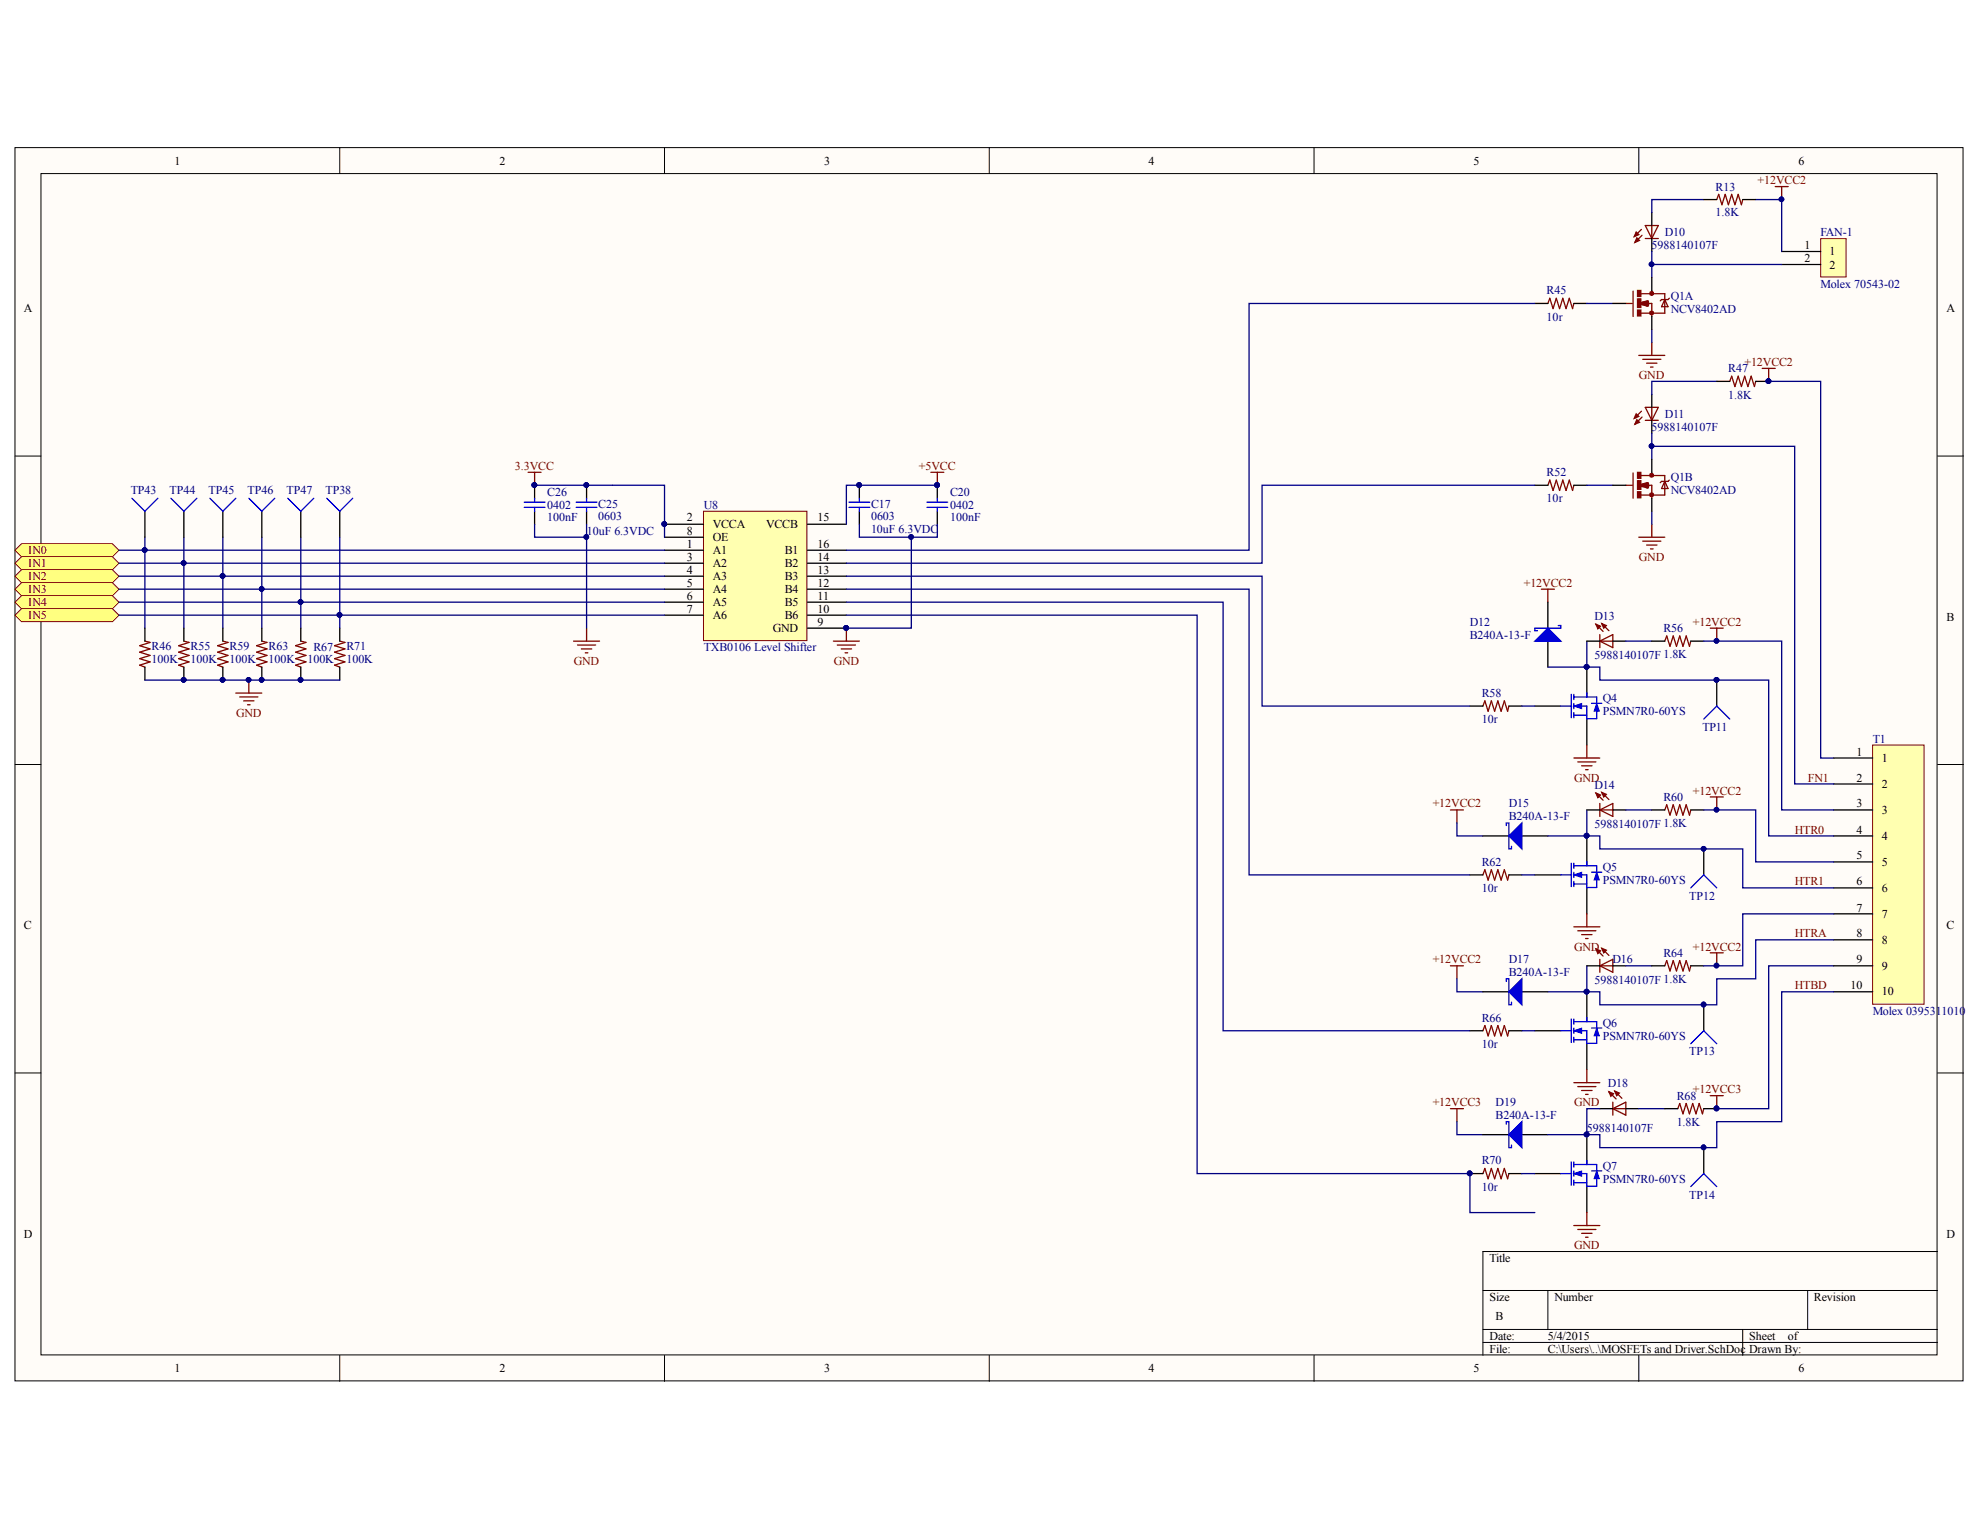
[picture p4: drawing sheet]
<svg xmlns="http://www.w3.org/2000/svg" width="279mm" height="216mm" viewBox="0 0 279 216" stroke-linecap="round" stroke-linejoin="round" font-family="sans-serif">
<defs><g id="words">
<g font-size="1.7">
<text x="24.6" y="23.3">1</text>
<text x="70.5" y="23.3">2</text>
<text x="116.3" y="23.3">3</text>
<text x="162.1" y="23.3">4</text>
<text x="207.9" y="23.3">5</text>
<text x="253.8" y="23.3">6</text>
<text x="254.6" y="35.1">1</text>
<text x="254.6" y="37">2</text>
<text x="258.2" y="36">1</text>
<text x="258.2" y="37.9">2</text>
<text x="3.4" y="44.1">A</text>
<text x="274.7" y="44.1">A</text>
<text x="96.9" y="77.3">1</text>
<text x="96.9" y="73.6">2</text>
<text x="96.9" y="75.4">8</text>
<text x="100.6" y="74.5">VCCA</text>
<text x="100.6" y="76.4">OE</text>
<text x="108.1" y="74.5">VCCB</text>
<text x="115.4" y="73.6">15</text>
<text x="115.4" y="77.3">16</text>
<text x="96.9" y="79.2">3</text>
<text x="96.9" y="80.9">4</text>
<text x="96.9" y="82.8">5</text>
<text x="100.6" y="78.2">A1</text>
<text x="100.6" y="80">A2</text>
<text x="100.6" y="81.9">A3</text>
<text x="100.6" y="83.7">A4</text>
<text x="110.7" y="83.7">B4</text>
<text x="110.7" y="81.9">B3</text>
<text x="110.7" y="80">B2</text>
<text x="110.7" y="78.2">B1</text>
<text x="115.4" y="82.8">12</text>
<text x="115.4" y="80.9">13</text>
<text x="115.4" y="79.2">14</text>
<text x="3.4" y="87.6">BIN5</text>
<text x="96.9" y="84.7">6</text>
<text x="96.9" y="86.4">7</text>
<text x="100.6" y="85.5">A5</text>
<text x="100.6" y="87.4">A6</text>
<text x="109" y="89.2">GND</text>
<text x="110.7" y="87.4">B6</text>
<text x="110.7" y="85.5">B5</text>
<text x="115.4" y="88.3">9</text>
<text x="115.4" y="86.4">10</text>
<text x="115.4" y="84.7">11</text>
<text x="274.7" y="87.6">B</text>
<text x="262" y="106.6">1</text>
<text x="265.5" y="107.5">1</text>
<text x="262" y="110.3">2</text>
<text x="262" y="113.9">3</text>
<text x="265.5" y="111.2">2</text>
<text x="262" y="117.6">4</text>
<text x="265.5" y="114.8">3</text>
<text x="265.5" y="118.5">4</text>
<text x="262" y="121.3">5</text>
<text x="262" y="124.9">6</text>
<text x="265.5" y="122.2">5</text>
<text x="265.5" y="125.8">6</text>
<text x="3.4" y="131.1">C</text>
<text x="262" y="128.6">7</text>
<text x="265.5" y="129.5">7</text>
<text x="274.7" y="131.1">C</text>
<text x="262" y="132.3">8</text>
<text x="262" y="135.9">9</text>
<text x="265.5" y="133.2">8</text>
<text x="265.5" y="136.8">9</text>
<text x="261.1" y="139.6">10</text>
<text x="265.5" y="140.5">10</text>
<text x="3.4" y="174.6">D</text>
<text x="210.2" y="178.1">Title</text>
<text x="274.7" y="174.6">D</text>
<text x="210.2" y="183.6">Size</text>
<text x="219.3" y="183.6">Number</text>
<text x="256" y="183.6">Revision</text>
<text x="210.2" y="189.1">Date:</text>
<text x="210.2" y="190.9">File:</text>
<text x="211.1" y="186.3">B</text>
<text x="218.4" y="189.1">5/4/2015</text>
<text x="218.4" y="190.9">C:\Users\..\MOSFETs and Driver.SchDoc</text>
<text x="246.8" y="189.1">Sheet</text>
<text x="246.8" y="190.9">Drawn By:</text>
<text x="252.3" y="189.1">of</text>
<text x="24.6" y="193.7">1</text>
<text x="70.5" y="193.7">2</text>
<text x="116.3" y="193.7">3</text>
<text x="162.1" y="193.7">4</text>
<text x="207.9" y="193.7">5</text>
<text x="253.8" y="193.7">6</text>
</g>
<g font-size="1.7" fill="#000080">
<text x="242.1" y="26.9">R13</text>
<text x="233" y="35.1">5988140107F</text>
<text x="234.9" y="33.3">D10</text>
<text x="242.1" y="30.5">1.8K</text>
<text x="256.9" y="33.3">FAN-1</text>
<text x="218.2" y="41.5">R45</text>
<text x="256.9" y="40.6">Molex 70543-02</text>
<text x="218.2" y="45.2">10r</text>
<text x="235.8" y="42.3">Q1A</text>
<text x="235.8" y="44.1">NCV8402AD</text>
<text x="243.9" y="52.5">R47</text>
<text x="234.9" y="58.9">D11</text>
<text x="243.9" y="56.2">1.8K</text>
<text x="233" y="60.8">5988140107F</text>
<text x="18.4" y="69.8">TP43</text>
<text x="23.9" y="69.8">TP44</text>
<text x="29.4" y="69.8">TP45</text>
<text x="34.9" y="69.8">TP46</text>
<text x="40.4" y="69.8">TP47</text>
<text x="45.9" y="69.8">TP38</text>
<text x="77.2" y="71.8">0402</text>
<text x="77.2" y="69.9">C26</text>
<text x="84.4" y="71.6">C25</text>
<text x="99.3" y="71.8">U8</text>
<text x="122.9" y="71.6">C17</text>
<text x="134.1" y="71.8">0402</text>
<text x="134.1" y="69.9">C20</text>
<text x="218.2" y="67.2">R52</text>
<text x="218.2" y="70.9">10r</text>
<text x="235.8" y="67.9">Q1B</text>
<text x="235.8" y="69.8">NCV8402AD</text>
<text x="77.2" y="73.6">100nF</text>
<text x="82.8" y="75.4">10uF 6.3VDC</text>
<text x="84.4" y="73.4">0603</text>
<text x="122.9" y="75.3">10uF 6.3VDC</text>
<text x="122.9" y="73.4">0603</text>
<text x="134.1" y="73.6">100nF</text>
<text x="207.4" y="88.3">D12</text>
<text x="225" y="87.4">D13</text>
<text x="234.7" y="89.2">R56</text>
<text x="21.4" y="93.6">100K</text>
<text x="21.4" y="91.8">R46</text>
<text x="26.9" y="93.6">100K</text>
<text x="26.9" y="91.8">R55</text>
<text x="32.4" y="93.6">100K</text>
<text x="32.4" y="91.8">R59</text>
<text x="37.9" y="93.6">100K</text>
<text x="37.9" y="91.8">R63</text>
<text x="43.4" y="93.6">100K</text>
<text x="44.2" y="91.9">R67</text>
<text x="48.9" y="93.6">100K</text>
<text x="48.9" y="91.8">R71</text>
<text x="99.3" y="91.9">TXB0106 Level Shifter</text>
<text x="207.4" y="90.2">B240A-13-F</text>
<text x="225" y="93">5988140107F 1.8K</text>
<text x="209.1" y="98.4">R58</text>
<text x="209.1" y="102">10r</text>
<text x="226.2" y="99.1">Q4</text>
<text x="226.2" y="100.9">PSMN7R0-60YS</text>
<text x="240.2" y="103.1">TP11</text>
<text x="264.3" y="104.8">T1</text>
<text x="212.9" y="113.9">D15</text>
<text x="225" y="111.3">D14</text>
<text x="234.7" y="113">R60</text>
<text x="212.9" y="115.8">B240A-13-F</text>
<text x="225" y="116.9">5988140107F 1.8K</text>
<text x="209.1" y="122.2">R62</text>
<text x="209.1" y="125.8">10r</text>
<text x="226.2" y="122.9">Q5</text>
<text x="226.2" y="124.7">PSMN7R0-60YS</text>
<text x="238.4" y="126.9">TP12</text>
<text x="212.9" y="135.9">D17</text>
<text x="212.9" y="137.8">B240A-13-F</text>
<text x="227.5" y="135.9">D16</text>
<text x="234.7" y="135">R64</text>
<text x="225" y="138.9">5988140107F 1.8K</text>
<text x="264.3" y="143.3">Molex 0395311010</text>
<text x="209.1" y="144.2">R66</text>
<text x="209.1" y="147.8">10r</text>
<text x="226.2" y="144.9">Q6</text>
<text x="226.2" y="146.7">PSMN7R0-60YS</text>
<text x="238.4" y="148.9">TP13</text>
<text x="226.9" y="153.4">D18</text>
<text x="236.6" y="155.2">R68</text>
<text x="211.1" y="156.1">D19</text>
<text x="211.1" y="157.9">B240A-13-F</text>
<text x="223.9" y="159.8">5988140107F</text>
<text x="236.6" y="158.8">1.8K</text>
<text x="209.1" y="164.3">R70</text>
<text x="226.2" y="165.1">Q7</text>
<text x="226.2" y="166.9">PSMN7R0-60YS</text>
<text x="209.1" y="168">10r</text>
<text x="238.4" y="169.1">TP14</text>
</g>
<g font-size="1.7" fill="#800000">
<text x="248" y="26">+12VCC2</text>
<text x="231.3" y="53.4">GND</text>
<text x="246.2" y="51.6">+12VCC2</text>
<text x="72.7" y="66.3">3.3VCC</text>
<text x="129.7" y="66.3">+5VCC</text>
<text x="4" y="78.2">IN0</text>
<text x="4" y="80">IN1</text>
<text x="4" y="81.9">IN2</text>
<text x="4" y="83.7">IN3</text>
<text x="215" y="82.8">+12VCC2</text>
<text x="231.3" y="79.2">GND</text>
<text x="4" y="85.5">IN4</text>
<text x="238.9" y="88.3">+12VCC2</text>
<text x="81" y="93.8">GND</text>
<text x="117.7" y="93.8">GND</text>
<text x="33.3" y="101.1">GND</text>
<text x="202.2" y="113.9">+12VCC2</text>
<text x="222.1" y="110.3">GND</text>
<text x="238.9" y="112.1">+12VCC2</text>
<text x="255.1" y="110.3">FN1</text>
<text x="253.3" y="117.6">HTR0</text>
<text x="253.3" y="124.9">HTR1</text>
<text x="202.2" y="135.9">+12VCC2</text>
<text x="222.1" y="134.1">GND</text>
<text x="238.9" y="134.1">+12VCC2</text>
<text x="253.3" y="132.3">HTRA</text>
<text x="253.3" y="139.6">HTBD</text>
<text x="238.9" y="154.3">+12VCC3</text>
<text x="202.2" y="156.1">+12VCC3</text>
<text x="222.1" y="156.1">GND</text>
<text x="222.1" y="176.2">GND</text>
</g>
</g></defs>
<g fill="#fffcf8" stroke="#000" stroke-width=".14">
<path d="M2.1 20.8h274.9v174.1h-274.9z"/>
<path d="M5.8 24.5h267.5v166.7h-267.5z"/>
</g>
<g fill="none" stroke="#000" stroke-width=".14">
<path d="M47.9 20.8v3.7M93.8 20.8v3.7M139.6 20.8v3.7M185.4 20.8v3.7M231.3 20.8v3.7M2.1 64.4h3.7M273.4 64.4h3.7M2.1 107.9h3.7M273.4 107.9h3.7M2.1 151.4h3.7M273.4 151.4h3.7M273.4 176.6h-64.1v14.7"/>
<path d="M47.9 191.3v3.6M93.8 191.3v3.6M139.6 191.3v3.6M185.4 191.3v3.6M209.3 182.1h64.1M209.3 187.6h64.1M209.3 189.4h64.1M218.4 182.1v5.5M231.3 191.3v3.6M245.9 187.6v3.7M255.1 182.1v5.5"/>
</g>
<path d="M223.9 118v3.6M216.6 123.5h3.7M223.9 125.3v3.7M223.9 140v3.6M216.6 145.4h3.7M223.9 147.3v3.6M216.6 165.6h3.7M223.9 160.1v3.7M223.9 167.4v3.7" fill="none" stroke="#000" stroke-width=".18"/>
<g fill="#000080" stroke="#000080" stroke-width=".14">
<circle cx="223.9" cy="117.9" r=".33"/>
<circle cx="242.2" cy="114.3" r=".33"/>
<circle cx="223.9" cy="139.9" r=".33"/>
<circle cx="242.2" cy="136.3" r=".33"/>
<circle cx="223.9" cy="160.1" r=".33"/>
<circle cx="242.2" cy="90.4" r=".33"/>
</g>
<g fill="none" stroke="#00f" stroke-width=".18">
<path d="M220.3 123.5h1.4M221.7 121.8v3.3M222.1 122.2h3.2M222.1 123.5h1.8v1.8M222.1 124.7h1.8M222.1 121.8v.7M222.1 123.1v.7M222.1 124.4v.7M223.9 121.6v.6M224.6 123.1h1.4M225.3 122.2v.9M225.3 123.4v1.8h-1.3"/>
<path d="M220.3 145.4h1.4M221.7 143.8v3.3M222.1 145.4h1.8v1.9M222.1 143.8v.7M222.1 145.1v.7M222.1 146.4v.7M222.1 144.2h3.2v.9M222.1 146.7h1.8M223.9 143.6v.6M224.6 145.1h1.4M225.3 145.4v1.8h-1.3M220.3 165.6h1.4"/>
<path d="M221.7 164v3.3M222.1 165.6h1.8v1.8M222.1 164v.7M222.1 165.2v.8M222.1 166.5v.8M222.1 164.3h3.2M222.1 166.9h1.8M223.9 163.8v.5M224.6 165.2h1.4M225.3 164.3v.9M225.3 165.6v1.8h-1.3"/>
</g>
<g fill="#00f" stroke="#00f" stroke-width=".14">
<path d="M222.1 123.5l1.1-.4v.7z"/>
<path d="M225.3 123.1l.4 1.1h-.8z"/>
<path d="M222.1 145.4l1.1-.3v.7z"/>
<path d="M225.3 145.1l.4 1.1h-.8z"/>
<path d="M222.1 165.6l1.1-.4v.8z"/>
<path d="M225.3 165.2l.4 1.1h-.8z"/>
</g>
<g fill="none" stroke="#800000" stroke-width=".18">
<path d="M231.3 50.2h3.6M231.8 50.7h2.6M232.4 51.3h1.4M232.9 51.8h.4M233.1 48.3v1.9M217.5 83.1h1.8M218.4 83.1v1.9M241.3 88.6h1.9M242.3 88.6v1.9M204.7 114.3h1.8M205.6 114.3v1.8M241.3 112.5h1.9"/>
<path d="M242.3 112.5v1.8M204.7 136.3h1.8M205.6 136.3v1.8M222.1 130.8h3.7M222.6 131.3h2.6M223.2 131.9h1.5M223.7 132.4h.4M223.9 129v1.8M241.3 134.5h1.9M242.3 134.5v1.8M222.1 152.8h3.7M222.6 153.3h2.6"/>
<path d="M223.2 153.9h1.5M223.7 154.4h.4M223.9 150.9v1.9M222.1 172.9h3.7M222.6 173.5h2.6M223.2 174h1.5M223.7 174.6h.4M223.9 171.1v1.8"/>
</g>
<path d="M223.9 114.3v3.7M223.9 136.3v3.7" fill="none" stroke="#000080" stroke-width=".18"/>
<path d="M256.9 33.7h3.6v5.4h-3.6z" fill="#ffffb0" stroke="#800000" stroke-width=".14"/>
<path d="M251.4 35.5h5.5M251.4 37.3h5.5M216.6 99.6h3.7M218.4 85v3.6M218.4 90.5v3.6M223.9 94.1v3.7M223.9 101.5v3.6" fill="none" stroke="#000" stroke-width=".18"/>
<g fill="none" stroke="#800000" stroke-width=".18">
<path d="M250.5 26.3h1.8M251.4 26.3v1.9M248.7 52h1.8M249.6 52v1.8M74.5 66.6h1.9M75.4 66.6v1.9M231.3 75.8h3.6M231.8 76.4h2.6M232.4 76.9h1.4M232.9 77.5h.4M233.1 74v1.8M80.9 90.5h3.7"/>
<path d="M81.5 91h2.6M82 91.6h1.5M82.6 92.1h.4M82.8 88.6v1.9M117.6 90.5h3.7M118.2 91h2.5M118.7 91.6h1.5M119.3 92.1h.3M119.4 88.6v1.9M222.1 107h3.7M222.6 107.5h2.6M223.2 108.1h1.5"/>
<path d="M223.7 108.6h.4M223.9 105.1v1.9M204.7 156.4h1.8M205.6 156.4v1.9"/>
</g>
<g fill="#000080" stroke="#000080" stroke-width=".14">
<circle cx="251.4" cy="28.1" r=".33"/>
<circle cx="223.9" cy="94.1" r=".33"/>
<circle cx="249.5" cy="53.8" r=".33"/>
<circle cx="119.4" cy="88.6" r=".33"/>
<circle cx="75.4" cy="68.4" r=".33"/>
</g>
<path d="M219.9 88.3h.4v.3h-3.7v.4h.4M220.3 99.6h1.4M221.7 98v3.3M222.1 98.4h3.2v.8M222.1 99.6h1.8v1.9M222.1 98v.7M222.1 99.3v.7M223.9 97.8v.6M224.6 99.2h1.4M225.3 99.6v1.8h-1.3M222.1 100.9h1.8M222.1 100.5v.8" fill="none" stroke="#00f" stroke-width=".18"/>
<g fill="#00f" stroke="#00f" stroke-width=".14">
<path d="M222.1 99.6l1.1-.3v.7z"/>
<path d="M225.3 99.2l.4 1.1h-.8z"/>
</g>
<path d="M216.6 90.5l1.8-1.9 1.9 1.9z" fill="#00f" stroke="#00f" stroke-width=".18"/>
<path d="M247.8 28.2h3.6v7.3M249.6 53.8h7.3v53.2h1.8M223.9 90.5v3.6M205.6 116.1v1.9h3.7M205.6 138.1v1.9h3.7M205.6 158.3v1.8h3.7" fill="none" stroke="#000080" stroke-width=".18"/>
<g fill="#ffff80" stroke="#800000" stroke-width=".14">
<path d="M2.1 77.6l.9-.9h12.9l.9 .9-.9 1h-12.9z" fill-rule="evenodd"/>
<path d="M2.1 79.5l.9-.9h12.9l.9 .9-.9 .9h-12.9z" fill-rule="evenodd"/>
<path d="M2.1 81.3l.9-.9h12.9l.9 .9-.9 .9h-12.9z" fill-rule="evenodd"/>
<path d="M2.1 83.1l.9-.9h12.9l.9 .9-.9 1h-12.9z" fill-rule="evenodd"/>
<path d="M2.1 85l.9-.9h12.9l.9 .9-.9 .9h-12.9z" fill-rule="evenodd"/>
<path d="M2.1 86.8l.9-.9h12.9l.9 .9-.9 .9h-12.9z" fill-rule="evenodd"/>
</g>
<path d="M20.4 75.8v1.8M25.9 75.8v3.7M31.4 75.8v5.5M36.9 75.8v7.3M42.4 75.8v9.2M47.9 75.8v11M258.7 136.3h-9.1v20.1h-7.3" fill="none" stroke="#000080" stroke-width=".18"/>
<g fill="#000080" stroke="#000080" stroke-width=".14">
<circle cx="242.2" cy="156.4" r=".33"/>
<circle cx="20.4" cy="77.6" r=".33"/>
<circle cx="25.9" cy="79.4" r=".33"/>
<circle cx="31.4" cy="81.3" r=".33"/>
<circle cx="36.9" cy="83.1" r=".33"/>
<circle cx="42.4" cy="84.9" r=".33"/>
<circle cx="47.9" cy="86.8" r=".33"/>
</g>
<path d="M20.4 72.1v3.7M25.9 72.1v3.7M31.4 72.1v3.7M36.9 72.1v3.7M42.4 72.1v3.7M47.9 72.1v3.7M209.3 118h3.6M214.8 118h3.6M209.3 140h3.6M214.8 140h3.6M209.3 160.1h3.6M214.8 160.1h3.6" fill="none" stroke="#000" stroke-width=".18"/>
<g fill="#00f" stroke="#00f" stroke-width=".18">
<path d="M212.9 118l1.9-1.9v3.7z"/>
<path d="M212.9 140l1.9-1.9v3.7z"/>
<path d="M212.9 160.1l1.9-1.8v3.6z"/>
</g>
<path d="M18.6 70.3l1.8 1.8 1.9-1.8M24.1 70.3l1.8 1.8 1.9-1.8M29.6 70.3l1.8 1.8 1.9-1.8M35.1 70.3l1.8 1.8 1.9-1.8M40.6 70.3l1.8 1.8 1.9-1.8M46.1 70.3l1.8 1.8 1.9-1.8M212.6 116.5v-.4h.3v3.7h.4v-.4M212.6 138.5v-.4h.3v3.7h.4v-.4M212.6 158.6v-.3h.3v3.6h.4v-.3" fill="none" stroke="#00f" stroke-width=".18"/>
<path d="M241.3 154.6h1.9M242.3 154.6v1.8" fill="none" stroke="#800000" stroke-width=".18"/>
<path d="M99.3 72.1h14.6v18.3h-14.6z" fill="#ffffb0" stroke="#800000" stroke-width=".14"/>
<g fill="none" stroke="#000" stroke-width=".18">
<path d="M93.8 77.6h5.5M93.8 74h5.5M93.8 79.5h5.5M93.8 75.8h5.5M113.9 77.6h5.5M113.9 74h5.5M113.9 79.5h5.5M93.8 81.3h5.5M93.8 83.1h5.5M93.8 85h5.5M93.8 86.8h5.5M113.9 81.3h5.5"/>
<path d="M113.9 83.1h5.5M113.9 85h5.5M113.9 86.8h5.5M113.9 88.6h5.5M242.3 96v3.6M240.4 119.8v3.7M240.4 141.8v3.6M240.4 161.9v3.7"/>
</g>
<g fill="#000080" stroke="#000080" stroke-width=".14">
<circle cx="93.7" cy="73.9" r=".33"/>
<circle cx="119.4" cy="88.6" r=".33"/>
<circle cx="75.4" cy="68.4" r=".33"/>
<circle cx="82.7" cy="68.4" r=".33"/>
<circle cx="82.7" cy="75.8" r=".33"/>
<circle cx="128.6" cy="75.8" r=".33"/>
<circle cx="132.2" cy="68.4" r=".33"/>
<circle cx="240.4" cy="119.8" r=".32"/>
<circle cx="242.2" cy="95.9" r=".33"/>
<circle cx="240.4" cy="141.7" r=".33"/>
<circle cx="240.4" cy="161.9" r=".33"/>
</g>
<path d="M75.4 68.5h11M82.8 75.8v12.8M128.6 75.8v12.8h-9.2" fill="none" stroke="#000080" stroke-width=".18"/>
<path d="M131.3 66.6h1.9M132.3 66.6v1.9" fill="none" stroke="#800000" stroke-width=".18"/>
<path d="M240.4 101.5l1.9-1.9 1.8 1.9M238.6 125.3l1.8-1.8 1.9 1.8M238.6 147.3l1.8-1.9 1.9 1.9M238.6 167.4l1.8-1.8 1.9 1.8" fill="none" stroke="#00f" stroke-width=".18"/>
<path d="M264.2 105.1h7.3v36.6h-7.3z" fill="#ffffb0" stroke="#800000" stroke-width=".14"/>
<g fill="none" stroke="#000" stroke-width=".18">
<path d="M233.1 30v1.8M233.1 33.7v1.8M233.1 39.2v1.8M240.4 28.2h1.9M245.9 28.2h1.9M216.6 42.8h1.8M222.1 42.8h1.8M227.6 42.8h1.8M233.1 44.7v1.8M233.1 55.6v1.9M233.1 59.3v1.8M242.3 53.8h1.8"/>
<path d="M247.8 53.8h1.8M75.4 68.5v1.8M75.4 72.1v1.9M82.8 68.5v1.8M82.8 72.1v1.9M121.3 68.5v1.8M121.3 72.1v1.9M132.3 68.5v1.8M132.3 72.1v1.9M216.6 68.5h1.8M222.1 68.5h1.8M227.6 68.5h1.8"/>
<path d="M233.1 64.8v1.8M233.1 70.3v1.8M20.4 88.6v1.9M20.4 94.1v1.9M25.9 88.6v1.9M25.9 94.1v1.9M31.4 88.6v1.9M31.4 94.1v1.9M36.9 88.6v1.9M36.9 94.1v1.9M42.4 88.6v1.9M42.4 94.1v1.9"/>
<path d="M47.9 88.6v1.9M47.9 94.1v1.9M207.4 99.6h1.9M212.9 99.6h1.9M223.9 90.5h1.9M227.6 90.5h1.8M233.1 90.5h1.8M238.6 90.5h1.8M223.9 114.3h1.9M227.6 114.3h1.8M233.1 114.3h1.8M238.6 114.3h1.8"/>
<path d="M258.7 107h5.5M258.7 110.6h5.5M258.7 114.3h5.5M258.7 118h5.5M207.4 123.5h1.9M212.9 123.5h1.9M223.9 136.3h1.9M227.6 136.3h1.8M233.1 136.3h1.8M238.6 136.3h1.8M258.7 121.6h5.5M258.7 125.3h5.5"/>
<path d="M258.7 129h5.5M258.7 132.6h5.5M258.7 136.3h5.5M258.7 140h5.5M207.4 145.4h1.9M212.9 145.4h1.9M225.8 156.4h1.8M229.4 156.4h1.9M234.9 156.4h1.9M240.4 156.4h1.9M207.4 165.6h1.9M212.9 165.6h1.9"/>
</g>
<g fill="none" stroke="#800000" stroke-width=".18">
<path d="M231.6 32.4l-1 1M231.7 33.2l-1 1M232.2 31.8h1.8l-.9 1.9zM232.2 33.7h1.8M233.1 31.8v1.9M242.3 28.2l.2-.8 .5 1.5 .4-1.5 .5 1.5 .5-1.5 .4 1.5 .5-1.5 .4 1.5 .2-.7M218.4 42.8l.3-.7 .5 1.5 .4-1.5 .5 1.5 .4-1.5 .5 1.5 .4-1.5 .5 1.5 .2-.8M229.4 42.8h.9M230.4 41.1v3.6M231.6 58l-1 1M231.6 42.8l.9-.3v.7zM231.6 41.4h3.3v2.8h-3.3"/>
<path d="M231.7 58.9l-1 1M232.2 57.5h1.8l-.9 1.8zM232.2 59.3h1.8M232.4 42.8h.7v1.9M233.1 41v.4M233.1 57.5v1.8M234.9 42.3l.5 1h-.9zM235.6 42.1l-.2 .2h-.9l-.2 .2M244.1 53.8l.3-.7 .4 1.5 .5-1.5 .4 1.5 .5-1.5 .5 1.5 .4-1.5 .5 1.5 .2-.8M218.4 68.5l.3-.8 .5 1.5 .4-1.5 .5 1.5 .4-1.5 .5 1.5 .4-1.5 .5 1.5 .2-.7M229.4 68.5h.9M230.4 66.7v3.6"/>
<path d="M231.6 68.5l.9-.4v.7zM231.6 67.1h3.3v2.8h-3.3M232.4 68.5h.7v1.8M233.1 66.6v.5M234.9 67.9l.5 1h-.9zM235.6 67.7l-.2 .2h-.9l-.2 .2M20.4 90.5l.8 .2-1.5 .4 1.5 .5-1.5 .4 1.5 .5-1.5 .4 1.5 .5-1.5 .5 .7 .2M25.9 90.5l.8 .2-1.5 .4 1.5 .5-1.5 .4 1.5 .5-1.5 .4 1.5 .5-1.5 .5 .7 .2M31.4 90.5l.8 .2-1.5 .4 1.5 .5-1.5 .4 1.5 .5-1.5 .4 1.5 .5-1.5 .5 .7 .2M33.3 97.8h3.6M33.8 98.4h2.6M34.4 98.9h1.4"/>
<path d="M34.9 99.5h.4M35.1 96v1.8M36.9 90.5l.8 .2-1.5 .4 1.5 .5-1.5 .4 1.5 .5-1.5 .4 1.5 .5-1.5 .5 .7 .2M42.4 90.5l.8 .2-1.5 .4 1.5 .5-1.5 .4 1.5 .5-1.5 .4 1.5 .5-1.5 .5 .7 .2M47.9 90.5l.8 .2-1.5 .4 1.5 .5-1.5 .4 1.5 .5-1.5 .4 1.5 .5-1.5 .5 .7 .2M209.3 99.6l.2-.7 .5 1.5 .4-1.5 .5 1.5 .5-1.5 .4 1.5 .5-1.5 .4 1.5 .2-.8M225.2 88.1l1 1M225.8 90.5l1.8-.9v1.8zM225.8 89.6v1.8M225.8 90.5h1.8M226 88l1 1M234.9 90.5l.3-.8 .5 1.5 .4-1.5 .5 1.5 .4-1.5 .5 1.5 .4-1.5 .5 1.5 .2-.7"/>
<path d="M225.2 111.9l1 1M225.8 113.4v1.8M225.8 114.3l1.8-.9v1.8zM225.8 114.3h1.8M226 111.8l1 1M234.9 114.3l.3-.7 .5 1.4 .4-1.4 .5 1.4 .4-1.4 .5 1.4 .4-1.4 .5 1.4 .2-.7M209.3 123.5l.2-.8 .5 1.5 .4-1.5 .5 1.5 .5-1.5 .4 1.5 .5-1.5 .4 1.5 .2-.7M225.2 133.9l1 1M225.8 135.4v1.8M225.8 136.3l1.8-.9v1.8zM225.8 136.3h1.8M226 133.8l1 1"/>
<path d="M234.9 136.3l.3-.7 .5 1.4 .4-1.4 .5 1.4 .4-1.4 .5 1.4 .4-1.4 .5 1.4 .2-.7M209.3 145.4l.2-.7 .5 1.5 .4-1.5 .5 1.5 .5-1.5 .4 1.5 .5-1.5 .4 1.5 .2-.8M227 154.1l1 1M227.6 155.5v1.9M227.6 156.4l1.8-.9v1.9zM227.6 156.4h1.8M227.9 154l1 1M236.8 156.4l.2-.7 .5 1.5 .4-1.5 .5 1.5 .5-1.5 .4 1.5 .5-1.5 .4 1.5 .2-.8M209.3 165.6l.2-.7 .5 1.4 .4-1.4 .5 1.4 .5-1.4 .4 1.4 .5-1.4 .4 1.4 .2-.7"/>
</g>
<g fill="#800000" stroke="#800000" stroke-width=".18">
<path d="M230.9 32.7l.4 .4-.7 .3z"/>
<path d="M231 33.6l.3 .3-.6 .3z"/>
<path d="M230.9 58.4l.4 .4-.7 .2z"/>
<path d="M231 59.2l.3 .4-.6 .3z"/>
<path d="M226 88l.7 .3-.4 .3z"/>
<path d="M225.2 88.1l.6 .3-.3 .3z"/>
<path d="M226 111.8l.7 .3-.4 .4z"/>
<path d="M225.2 111.9l.6 .3-.3 .4z"/>
<path d="M226 133.8l.7 .3-.4 .4z"/>
<path d="M225.2 133.9l.6 .3-.3 .3z"/>
<path d="M227.9 154l.6 .2-.4 .4z"/>
<path d="M227 154.1l.7 .2-.4 .4z"/>
</g>
<g fill="none" stroke="#000080" stroke-width=".18">
<path d="M233.1 35.5v1.8h18.3M233.1 37.3v1.9M240.4 28.2h-7.3v1.8M216.6 42.8h-40.3v34.8h-56.9M223.9 42.8h3.7M233.1 46.5v1.8M242.3 53.8h-9.2v1.8M16.8 77.6h77M16.8 79.5h77M20.4 77.6v11M25.9 79.5v9.1M75.4 74v1.8h7.4v-1.8"/>
<path d="M86.4 68.5h7.4v7.3M121.3 74v1.8h11v-1.8M132.3 68.5h-12.9v5.5M216.6 68.5h-38.5v11h-58.7M223.9 68.5h3.7M233.1 61.1v1.9h20.1v47.6h5.5M233.1 63v1.8M233.1 72.1v1.9M16.8 81.3h77M16.8 83.1h77M16.8 85h77M16.8 86.8h77"/>
<path d="M20.4 96h27.5M31.4 81.3v7.3M36.9 83.1v5.5M42.4 85v3.6M47.9 86.8v1.8M119.4 86.8h49.5v78.8h38.5v5.5h9.2M119.4 85h53.2v60.4h34.8M119.4 83.1h56.9v40.4h31.1M119.4 81.3h58.7v18.3h29.3M214.8 99.6h1.8M218.4 94.1h7.4v1.9h23.8v22h9.1M229.4 90.5h3.7"/>
<path d="M240.4 90.5h11v23.8h7.3M218.4 118h7.4v1.8h20.1v5.5h12.8M229.4 114.3h3.7M240.4 114.3h7.4v7.3h10.9M214.8 123.5h1.8M229.4 136.3h3.7M258.7 129h-12.8v7.3h-5.5M258.7 140h-7.3v18.3h-9.1v3.6h-16.5v-1.8h-7.4M258.7 132.6h-10.9v5.5h-5.5v3.7h-16.5v-1.8h-7.4M214.8 145.4h1.8M225.8 156.4h-1.9v3.7M231.3 156.4h3.6"/>
<path d="M214.8 165.6h1.8"/>
</g>
<g fill="#000080" stroke="#000080" stroke-width=".14">
<circle cx="233.1" cy="37.3" r=".33"/>
<circle cx="223.9" cy="160.1" r=".33"/>
<circle cx="233" cy="62.9" r=".33"/>
<circle cx="249.5" cy="53.8" r=".33"/>
<circle cx="242.2" cy="156.4" r=".33"/>
<circle cx="242.2" cy="90.4" r=".33"/>
<circle cx="242.2" cy="114.3" r=".33"/>
<circle cx="242.2" cy="136.3" r=".33"/>
<circle cx="207.4" cy="165.6" r=".33"/>
<circle cx="75.4" cy="68.4" r=".33"/>
<circle cx="132.2" cy="68.4" r=".33"/>
<circle cx="121.2" cy="68.4" r=".33"/>
<circle cx="82.7" cy="68.4" r=".33"/>
<circle cx="82.7" cy="75.8" r=".33"/>
<circle cx="93.7" cy="73.9" r=".33"/>
<circle cx="128.6" cy="75.8" r=".33"/>
<circle cx="240.4" cy="161.9" r=".33"/>
<circle cx="240.4" cy="141.7" r=".33"/>
<circle cx="223.9" cy="139.9" r=".33"/>
<circle cx="240.4" cy="119.8" r=".32"/>
<circle cx="223.9" cy="117.9" r=".33"/>
<circle cx="242.2" cy="95.9" r=".33"/>
<circle cx="223.9" cy="94.1" r=".33"/>
<circle cx="20.4" cy="77.6" r=".33"/>
<circle cx="25.9" cy="79.4" r=".33"/>
<circle cx="31.4" cy="81.3" r=".33"/>
<circle cx="36.9" cy="83.1" r=".33"/>
<circle cx="42.4" cy="84.9" r=".33"/>
<circle cx="35.1" cy="95.9" r=".33"/>
<circle cx="25.9" cy="95.9" r=".33"/>
<circle cx="31.4" cy="95.9" r=".33"/>
<circle cx="36.9" cy="95.9" r=".33"/>
<circle cx="42.4" cy="95.9" r=".33"/>
<circle cx="47.9" cy="86.8" r=".33"/>
</g>
<g fill="none" stroke="#00f" stroke-width=".18">
<path d="M74 70.9h2.9M74 71.6h2.9M75.4 70.3v.6M75.4 71.6v.5M81.3 70.9h2.9M81.3 71.6h2.9M82.8 70.3v.6M82.8 71.6v.5M119.8 70.9h2.9M119.8 71.6h2.9M121.3 70.3v.6M121.3 71.6v.5"/>
<path d="M130.8 70.9h2.9M130.8 71.6h2.9M132.3 70.3v.6M132.3 71.6v.5"/>
</g>
<g fill="none" stroke="#800000" stroke-width=".55">
<path d="M232.4 42.6l-.6 .2 .6 .2v-.2h-.1M232.4 68.3l-.6 .2 .6 .2v-.2h-.1"/>
<circle cx="233" cy="41.4" r=".05"/>
<circle cx="233" cy="44.2" r=".05"/>
<circle cx="233" cy="67.1" r=".06"/>
<circle cx="233" cy="69.8" r=".05"/>
</g>
<g fill="#800000" stroke="#800000" stroke-width=".18">
<path d="M231.1 43.8h.4v.8h-.4z"/>
<path d="M231.1 41h.4v.8h-.4z"/>
<path d="M231.1 42.2h.4v1.2h-.4z"/>
<path d="M231.1 69.4h.4v.8h-.4z"/>
<path d="M231.1 66.7h.4v.8h-.4z"/>
<path d="M231.1 67.8h.4v1.2h-.4z"/>
</g>
<use href="#words"/>
</svg>
